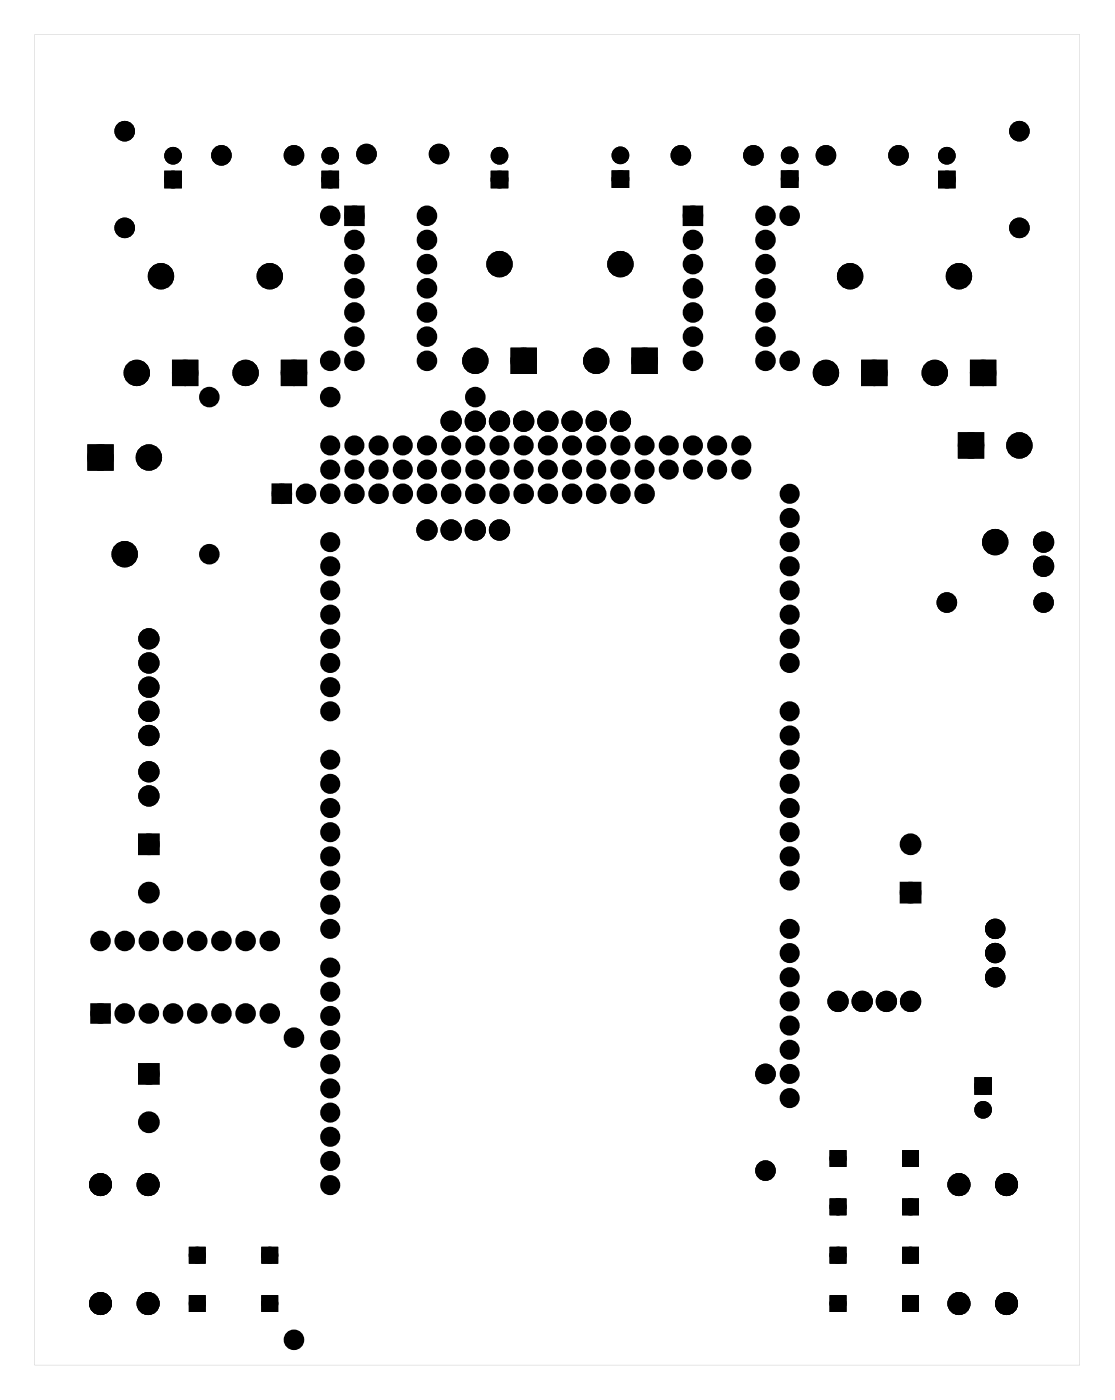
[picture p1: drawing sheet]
<svg xmlns="http://www.w3.org/2000/svg" width="117mm" height="147mm" viewBox="0 0 117 147" stroke-linecap="round" stroke-linejoin="round" font-family="sans-serif">
<g fill="#000">
<path d="M17.6 18.3h1.2v1.2h-1.2zM34.1 18.3h1.2v1.2h-1.2zM51.9 18.3h1.2v1.2h-1.2zM64.6 18.2h1.2v1.2h-1.2zM82.3 18.2h1.2v1.2h-1.2zM98.9 18.3h1.2v1.2h-1.2zM36.5 22h1.4v1.4h-1.4zM54.1 37h1.8v1.8h-1.8zM66.8 37h1.8v1.8h-1.8zM72.1 22h1.4v1.4h-1.4zM9.7 47.2h1.7v1.8h-1.7zM18.6 38.3h1.7v1.8h-1.7z"/>
<path d="M28.9 51.2h1.4v1.4h-1.4zM30 38.3h1.8v1.8h-1.8zM91 38.3h1.7v1.8h-1.7zM101.1 45.9h1.8v1.8h-1.8zM102.4 38.3h1.8v1.8h-1.8zM14.9 88h1.5v1.5h-1.5zM94.9 93h1.5v1.6h-1.5zM9.9 105.8h1.4v1.4h-1.4zM14.9 112.1h1.5v1.5h-1.5zM102.7 113.5h1.2v1.2h-1.2z"/>
<path d="M3.6 3.6h109.8v139.8h-109.8zM3.6 3.6v139.8h109.8v-139.8z"/>
<path d="M20 136.2v1.5h1.5v-1.5zM20.2 137a.5 .5 0 0 1 1 0 .5 .5 0 0 1-1 0z"/>
<path d="M20 131.1v1.5h1.5v-1.5zM20.2 131.9a.5 .5 0 0 1 1 0 .5 .5 0 0 1-1 0z"/>
<path d="M20 136.2v1.5h1.5v-1.5zM20.2 137a.5 .5 0 0 1 1 0 .5 .5 0 0 1-1 0z"/>
<path d="M20 131.1v1.5h1.5v-1.5zM20.2 131.9a.5 .5 0 0 1 1 0 .5 .5 0 0 1-1 0z"/>
<path d="M20 136.2v1.5h1.5v-1.5zM20.2 137a.5 .5 0 0 1 1 0 .5 .5 0 0 1-1 0z"/>
<path d="M20 131.1v1.5h1.5v-1.5zM20.2 131.9a.5 .5 0 0 1 1 0 .5 .5 0 0 1-1 0z"/>
<path d="M27.6 136.2v1.5h1.5v-1.5zM27.8 137a.5 .5 0 0 1 1 0 .5 .5 0 0 1-1 0z"/>
<path d="M27.6 131.1v1.5h1.5v-1.5zM27.8 131.9a.5 .5 0 0 1 1 0 .5 .5 0 0 1-1 0z"/>
<path d="M27.6 136.2v1.5h1.5v-1.5zM27.8 137a.5 .5 0 0 1 1 0 .5 .5 0 0 1-1 0z"/>
<path d="M27.6 131.1v1.5h1.5v-1.5zM27.8 131.9a.5 .5 0 0 1 1 0 .5 .5 0 0 1-1 0z"/>
<path d="M27.6 136.2v1.5h1.5v-1.5zM27.8 137a.5 .5 0 0 1 1 0 .5 .5 0 0 1-1 0z"/>
<path d="M27.6 131.1v1.5h1.5v-1.5zM27.8 131.9a.5 .5 0 0 1 1 0 .5 .5 0 0 1-1 0z"/>
<path d="M87.3 136.2v1.5h1.5v-1.5zM87.5 137a.5 .5 0 0 1 1 0 .5 .5 0 0 1-1 0z"/>
<path d="M87.3 131.1v1.5h1.5v-1.5zM87.5 131.9a.5 .5 0 0 1 1 0 .5 .5 0 0 1-1 0z"/>
<path d="M87.3 136.2v1.5h1.5v-1.5zM87.5 137a.5 .5 0 0 1 1 0 .5 .5 0 0 1-1 0z"/>
<path d="M87.3 131.1v1.5h1.5v-1.5zM87.5 131.9a.5 .5 0 0 1 1 0 .5 .5 0 0 1-1 0z"/>
<path d="M87.3 136.2v1.5h1.5v-1.5zM87.5 137a.5 .5 0 0 1 1 0 .5 .5 0 0 1-1 0z"/>
<path d="M87.3 131.1v1.5h1.5v-1.5zM87.5 131.9a.5 .5 0 0 1 1 0 .5 .5 0 0 1-1 0z"/>
<path d="M87.3 121v1.5h1.5v-1.5zM87.5 121.7a.5 .5 0 0 1 1 0 .5 .5 0 0 1-1 0z"/>
<path d="M87.3 126.1v1.5h1.5v-1.5zM87.5 126.8a.5 .5 0 0 1 1 0 .5 .5 0 0 1-1 0z"/>
<path d="M87.3 121v1.5h1.5v-1.5zM87.5 121.7a.5 .5 0 0 1 1 0 .5 .5 0 0 1-1 0z"/>
<path d="M87.3 126.1v1.5h1.5v-1.5zM87.5 126.8a.5 .5 0 0 1 1 0 .5 .5 0 0 1-1 0z"/>
<path d="M87.3 121v1.5h1.5v-1.5zM87.5 121.7a.5 .5 0 0 1 1 0 .5 .5 0 0 1-1 0z"/>
<path d="M87.3 126.1v1.5h1.5v-1.5zM87.5 126.8a.5 .5 0 0 1 1 0 .5 .5 0 0 1-1 0z"/>
<path d="M94.9 136.2v1.5h1.5v-1.5zM95.1 137a.5 .5 0 0 1 1 0 .5 .5 0 0 1-1 0z"/>
<path d="M94.9 131.1v1.5h1.5v-1.5zM95.1 131.9a.5 .5 0 0 1 1 0 .5 .5 0 0 1-1 0z"/>
<path d="M94.9 136.2v1.5h1.5v-1.5zM95.1 137a.5 .5 0 0 1 1 0 .5 .5 0 0 1-1 0z"/>
<path d="M94.9 131.1v1.5h1.5v-1.5zM95.1 131.9a.5 .5 0 0 1 1 0 .5 .5 0 0 1-1 0z"/>
<path d="M94.9 136.2v1.5h1.5v-1.5zM95.1 137a.5 .5 0 0 1 1 0 .5 .5 0 0 1-1 0z"/>
<path d="M94.9 131.1v1.5h1.5v-1.5zM95.1 131.9a.5 .5 0 0 1 1 0 .5 .5 0 0 1-1 0z"/>
<path d="M94.9 121v1.5h1.5v-1.5zM95.1 121.7a.5 .5 0 0 1 1 0 .5 .5 0 0 1-1 0z"/>
<path d="M94.9 126.1v1.5h1.5v-1.5zM95.1 126.8a.5 .5 0 0 1 1 0 .5 .5 0 0 1-1 0z"/>
<path d="M94.9 121v1.5h1.5v-1.5zM95.1 121.7a.5 .5 0 0 1 1 0 .5 .5 0 0 1-1 0z"/>
<path d="M94.9 126.1v1.5h1.5v-1.5zM95.1 126.8a.5 .5 0 0 1 1 0 .5 .5 0 0 1-1 0z"/>
<path d="M94.9 121v1.5h1.5v-1.5zM95.1 121.7a.5 .5 0 0 1 1 0 .5 .5 0 0 1-1 0z"/>
<path d="M94.9 126.1v1.5h1.5v-1.5zM95.1 126.8a.5 .5 0 0 1 1 0 .5 .5 0 0 1-1 0z"/>
</g>
<g fill="none" stroke="#000" stroke-width=".76" stroke-linecap="butt">
<path d="M36.5 22h1.4v1.4h-1.4zM72.1 22h1.4v1.4h-1.4zM28.9 51.2h1.4v1.4h-1.4zM14.9 88h1.5v1.5h-1.5zM94.9 93h1.5v1.6h-1.5zM9.9 105.8h1.4v1.4h-1.4zM14.9 112.1h1.5v1.5h-1.5z"/>
<circle cx="13.1" cy="13.8" r=".7"/>
<circle cx="23.3" cy="16.3" r=".7"/>
<circle cx="30.9" cy="16.3" r=".7"/>
<circle cx="38.5" cy="16.2" r=".7"/>
<circle cx="46.1" cy="16.2" r=".7"/>
<circle cx="71.5" cy="16.3" r=".7"/>
<circle cx="79.1" cy="16.3" r=".7"/>
<circle cx="86.8" cy="16.3" r=".7"/>
<circle cx="94.4" cy="16.3" r=".7"/>
<circle cx="107.1" cy="13.8" r=".7"/>
<circle cx="13.1" cy="23.9" r=".7"/>
<circle cx="34.7" cy="37.9" r=".7"/>
<circle cx="34.7" cy="22.7" r=".7"/>
<circle cx="37.2" cy="32.8" r=".7"/>
<circle cx="37.2" cy="25.2" r=".7"/>
<circle cx="37.2" cy="35.4" r=".7"/>
<circle cx="37.2" cy="37.9" r=".7"/>
<circle cx="37.2" cy="27.8" r=".7"/>
<circle cx="37.2" cy="30.3" r=".7"/>
<circle cx="37.2" cy="22.7" r=".7"/>
<circle cx="44.8" cy="30.3" r=".7"/>
<circle cx="44.8" cy="25.2" r=".7"/>
<circle cx="44.8" cy="27.8" r=".7"/>
<circle cx="44.8" cy="32.8" r=".7"/>
<circle cx="44.8" cy="37.9" r=".7"/>
<circle cx="44.8" cy="35.4" r=".7"/>
<circle cx="44.8" cy="22.7" r=".7"/>
<circle cx="72.8" cy="25.2" r=".7"/>
<circle cx="72.8" cy="27.8" r=".7"/>
<circle cx="72.8" cy="35.4" r=".7"/>
<circle cx="72.8" cy="30.3" r=".7"/>
<circle cx="72.8" cy="32.8" r=".7"/>
<circle cx="72.8" cy="37.9" r=".7"/>
<circle cx="72.8" cy="22.7" r=".7"/>
<circle cx="80.4" cy="35.4" r=".7"/>
<circle cx="80.4" cy="37.9" r=".7"/>
<circle cx="80.4" cy="25.2" r=".7"/>
<circle cx="80.4" cy="27.8" r=".7"/>
<circle cx="80.4" cy="30.3" r=".7"/>
<circle cx="80.4" cy="32.8" r=".7"/>
<circle cx="80.4" cy="22.7" r=".7"/>
<circle cx="82.9" cy="37.9" r=".7"/>
<circle cx="82.9" cy="22.7" r=".7"/>
<circle cx="107.1" cy="23.9" r=".7"/>
<circle cx="22" cy="58.2" r=".7"/>
<circle cx="22" cy="41.7" r=".7"/>
<circle cx="29.6" cy="51.9" r=".7"/>
<circle cx="32.1" cy="51.9" r=".7"/>
<circle cx="34.7" cy="41.7" r=".7"/>
<circle cx="34.7" cy="51.9" r=".7"/>
<circle cx="37.2" cy="51.9" r=".7"/>
<circle cx="39.8" cy="51.9" r=".7"/>
<circle cx="42.3" cy="51.9" r=".7"/>
<circle cx="44.8" cy="51.9" r=".7"/>
<circle cx="44.8" cy="55.7" r=".74"/>
<circle cx="47.4" cy="51.9" r=".7"/>
<circle cx="47.4" cy="55.7" r=".74"/>
<circle cx="47.4" cy="44.3" r=".74"/>
<circle cx="49.9" cy="41.7" r=".7"/>
<circle cx="49.9" cy="51.9" r=".7"/>
<circle cx="49.9" cy="55.7" r=".74"/>
<circle cx="49.9" cy="44.3" r=".74"/>
<circle cx="52.5" cy="51.9" r=".7"/>
<circle cx="52.5" cy="55.7" r=".74"/>
<circle cx="52.5" cy="44.3" r=".74"/>
<circle cx="55" cy="51.9" r=".7"/>
<circle cx="55" cy="44.3" r=".74"/>
<circle cx="57.5" cy="51.9" r=".7"/>
<circle cx="57.5" cy="44.3" r=".74"/>
<circle cx="60.1" cy="51.9" r=".7"/>
<circle cx="60.1" cy="44.3" r=".74"/>
<circle cx="62.6" cy="51.9" r=".7"/>
<circle cx="62.6" cy="44.3" r=".74"/>
<circle cx="65.2" cy="51.9" r=".7"/>
<circle cx="65.2" cy="44.3" r=".74"/>
<circle cx="67.7" cy="51.9" r=".7"/>
<circle cx="109.6" cy="57" r=".74"/>
<circle cx="109.6" cy="59.5" r=".74"/>
<circle cx="15.6" cy="77.3" r=".74"/>
<circle cx="15.6" cy="72.2" r=".74"/>
<circle cx="15.6" cy="74.7" r=".74"/>
<circle cx="15.6" cy="67.1" r=".74"/>
<circle cx="15.6" cy="69.7" r=".74"/>
<circle cx="99.5" cy="63.3" r=".7"/>
<circle cx="109.6" cy="63.3" r=".7"/>
<circle cx="10.6" cy="98.9" r=".7"/>
<circle cx="13.1" cy="98.9" r=".7"/>
<circle cx="15.6" cy="93.8" r=".76"/>
<circle cx="15.6" cy="88.7" r=".76"/>
<circle cx="15.6" cy="81.1" r=".74"/>
<circle cx="15.6" cy="83.6" r=".74"/>
<circle cx="15.6" cy="98.9" r=".7"/>
<circle cx="18.2" cy="98.9" r=".7"/>
<circle cx="20.7" cy="98.9" r=".7"/>
<circle cx="23.3" cy="98.9" r=".7"/>
<circle cx="25.8" cy="98.9" r=".7"/>
<circle cx="28.3" cy="98.9" r=".7"/>
<circle cx="95.6" cy="93.8" r=".76"/>
<circle cx="95.6" cy="88.7" r=".76"/>
<circle cx="10.6" cy="106.5" r=".7"/>
<circle cx="13.1" cy="106.5" r=".7"/>
<circle cx="15.6" cy="117.9" r=".76"/>
<circle cx="15.6" cy="112.8" r=".76"/>
<circle cx="15.6" cy="106.5" r=".7"/>
<circle cx="18.2" cy="106.5" r=".7"/>
<circle cx="20.7" cy="106.5" r=".7"/>
<circle cx="23.3" cy="106.5" r=".7"/>
<circle cx="25.8" cy="106.5" r=".7"/>
<circle cx="28.3" cy="106.5" r=".7"/>
<circle cx="30.9" cy="109" r=".7"/>
<circle cx="80.4" cy="112.8" r=".7"/>
<circle cx="88" cy="105.2" r=".74"/>
<circle cx="90.6" cy="105.2" r=".74"/>
<circle cx="93.1" cy="105.2" r=".74"/>
<circle cx="95.6" cy="105.2" r=".74"/>
<circle cx="80.4" cy="123" r=".7"/>
<circle cx="30.9" cy="140.8" r=".7"/>
</g>
<g fill="#000">
<circle cx="13.1" cy="13.8" r=".7"/>
<circle cx="18.2" cy="18.9" r=".6"/>
<circle cx="18.2" cy="16.4" r=".6"/>
<circle cx="23.3" cy="16.3" r=".7"/>
<circle cx="30.9" cy="16.3" r=".7"/>
<circle cx="34.7" cy="18.9" r=".6"/>
<circle cx="34.7" cy="16.4" r=".6"/>
<circle cx="38.5" cy="16.2" r=".7"/>
<circle cx="46.1" cy="16.2" r=".7"/>
<circle cx="52.5" cy="18.9" r=".6"/>
<circle cx="52.5" cy="16.4" r=".6"/>
<circle cx="65.2" cy="18.8" r=".6"/>
<circle cx="65.2" cy="16.3" r=".6"/>
<circle cx="71.5" cy="16.3" r=".7"/>
<circle cx="79.1" cy="16.3" r=".7"/>
<circle cx="82.9" cy="16.3" r=".6"/>
<circle cx="82.9" cy="18.8" r=".6"/>
<circle cx="86.8" cy="16.3" r=".7"/>
<circle cx="94.4" cy="16.3" r=".7"/>
<circle cx="99.5" cy="18.9" r=".6"/>
<circle cx="99.5" cy="16.4" r=".6"/>
<circle cx="107.1" cy="13.8" r=".7"/>
<circle cx="13.1" cy="23.9" r=".7"/>
<circle cx="14.4" cy="39.2" r=".89"/>
<circle cx="16.9" cy="29" r=".89"/>
<circle cx="19.4" cy="39.2" r=".89"/>
<circle cx="25.8" cy="39.2" r=".89"/>
<circle cx="28.3" cy="29" r=".89"/>
<circle cx="30.9" cy="39.2" r=".89"/>
<circle cx="34.7" cy="22.7" r=".7"/>
<circle cx="34.7" cy="37.9" r=".7"/>
<circle cx="37.2" cy="35.4" r=".7"/>
<circle cx="37.2" cy="30.3" r=".7"/>
<circle cx="37.2" cy="22.7" r=".7"/>
<circle cx="37.2" cy="25.2" r=".7"/>
<circle cx="37.2" cy="37.9" r=".7"/>
<circle cx="37.2" cy="27.8" r=".7"/>
<circle cx="37.2" cy="32.8" r=".7"/>
<circle cx="44.8" cy="30.3" r=".7"/>
<circle cx="44.8" cy="35.4" r=".7"/>
<circle cx="44.8" cy="22.7" r=".7"/>
<circle cx="44.8" cy="25.2" r=".7"/>
<circle cx="44.8" cy="37.9" r=".7"/>
<circle cx="44.8" cy="32.8" r=".7"/>
<circle cx="44.8" cy="27.8" r=".7"/>
<circle cx="49.9" cy="37.9" r=".89"/>
<circle cx="52.5" cy="27.8" r=".89"/>
<circle cx="55" cy="37.9" r=".89"/>
<circle cx="62.6" cy="37.9" r=".89"/>
<circle cx="65.2" cy="27.8" r=".89"/>
<circle cx="67.7" cy="37.9" r=".89"/>
<circle cx="72.8" cy="30.3" r=".7"/>
<circle cx="72.8" cy="35.4" r=".7"/>
<circle cx="72.8" cy="22.7" r=".7"/>
<circle cx="72.8" cy="25.2" r=".7"/>
<circle cx="72.8" cy="37.9" r=".7"/>
<circle cx="72.8" cy="32.8" r=".7"/>
<circle cx="72.8" cy="27.8" r=".7"/>
<circle cx="80.4" cy="30.3" r=".7"/>
<circle cx="80.4" cy="35.4" r=".7"/>
<circle cx="80.4" cy="22.7" r=".7"/>
<circle cx="80.4" cy="25.2" r=".7"/>
<circle cx="80.4" cy="37.9" r=".7"/>
<circle cx="80.4" cy="32.8" r=".7"/>
<circle cx="80.4" cy="27.8" r=".7"/>
<circle cx="82.9" cy="22.7" r=".7"/>
<circle cx="82.9" cy="37.9" r=".7"/>
<circle cx="86.8" cy="39.2" r=".89"/>
<circle cx="89.3" cy="29" r=".89"/>
<circle cx="91.8" cy="39.2" r=".89"/>
<circle cx="98.2" cy="39.2" r=".89"/>
<circle cx="100.7" cy="29" r=".89"/>
<circle cx="103.3" cy="39.2" r=".89"/>
<circle cx="107.1" cy="23.9" r=".7"/>
<circle cx="10.6" cy="48.1" r=".89"/>
<circle cx="13.1" cy="58.2" r=".89"/>
<circle cx="15.6" cy="48.1" r=".89"/>
<circle cx="22" cy="41.7" r=".7"/>
<circle cx="22" cy="58.2" r=".7"/>
<circle cx="29.6" cy="51.9" r=".7"/>
<circle cx="32.1" cy="51.9" r=".7"/>
<circle cx="34.7" cy="41.7" r=".7"/>
<circle cx="34.7" cy="51.9" r=".7"/>
<circle cx="34.7" cy="49.3" r=".71"/>
<circle cx="34.7" cy="46.8" r=".71"/>
<circle cx="34.7" cy="57" r=".71"/>
<circle cx="34.7" cy="59.5" r=".71"/>
<circle cx="37.2" cy="51.9" r=".7"/>
<circle cx="37.2" cy="49.3" r=".71"/>
<circle cx="37.2" cy="46.8" r=".71"/>
<circle cx="39.8" cy="51.9" r=".7"/>
<circle cx="39.8" cy="49.3" r=".71"/>
<circle cx="39.8" cy="46.8" r=".71"/>
<circle cx="42.3" cy="51.9" r=".7"/>
<circle cx="42.3" cy="49.3" r=".71"/>
<circle cx="42.3" cy="46.8" r=".71"/>
<circle cx="44.8" cy="51.9" r=".7"/>
<circle cx="44.8" cy="49.3" r=".71"/>
<circle cx="44.8" cy="46.8" r=".71"/>
<circle cx="44.8" cy="55.7" r=".74"/>
<circle cx="47.4" cy="51.9" r=".7"/>
<circle cx="47.4" cy="49.3" r=".71"/>
<circle cx="47.4" cy="46.8" r=".71"/>
<circle cx="47.4" cy="55.7" r=".74"/>
<circle cx="47.4" cy="44.3" r=".74"/>
<circle cx="49.9" cy="41.7" r=".7"/>
<circle cx="49.9" cy="51.9" r=".7"/>
<circle cx="49.9" cy="49.3" r=".71"/>
<circle cx="49.9" cy="46.8" r=".71"/>
<circle cx="49.9" cy="55.7" r=".74"/>
<circle cx="49.9" cy="44.3" r=".74"/>
<circle cx="52.5" cy="51.9" r=".7"/>
<circle cx="52.5" cy="49.3" r=".71"/>
<circle cx="52.5" cy="46.8" r=".71"/>
<circle cx="52.5" cy="55.7" r=".74"/>
<circle cx="52.5" cy="44.3" r=".74"/>
<circle cx="55" cy="51.9" r=".7"/>
<circle cx="55" cy="49.3" r=".71"/>
<circle cx="55" cy="46.8" r=".71"/>
<circle cx="55" cy="44.3" r=".74"/>
<circle cx="57.5" cy="51.9" r=".7"/>
<circle cx="57.5" cy="49.3" r=".71"/>
<circle cx="57.5" cy="46.8" r=".71"/>
<circle cx="57.5" cy="44.3" r=".74"/>
<circle cx="60.1" cy="51.9" r=".7"/>
<circle cx="60.1" cy="49.3" r=".71"/>
<circle cx="60.1" cy="46.8" r=".71"/>
<circle cx="60.1" cy="44.3" r=".74"/>
<circle cx="62.6" cy="51.9" r=".7"/>
<circle cx="62.6" cy="49.3" r=".71"/>
<circle cx="62.6" cy="46.8" r=".71"/>
<circle cx="62.6" cy="44.3" r=".74"/>
<circle cx="65.2" cy="51.9" r=".7"/>
<circle cx="65.2" cy="49.3" r=".71"/>
<circle cx="65.2" cy="46.8" r=".71"/>
<circle cx="65.2" cy="44.3" r=".74"/>
<circle cx="67.7" cy="51.9" r=".7"/>
<circle cx="67.7" cy="49.3" r=".71"/>
<circle cx="67.7" cy="46.8" r=".71"/>
<circle cx="70.2" cy="49.3" r=".71"/>
<circle cx="70.2" cy="46.8" r=".71"/>
<circle cx="72.8" cy="49.3" r=".71"/>
<circle cx="72.8" cy="46.8" r=".71"/>
<circle cx="75.3" cy="49.3" r=".71"/>
<circle cx="75.3" cy="46.8" r=".71"/>
<circle cx="77.9" cy="49.3" r=".71"/>
<circle cx="77.9" cy="46.8" r=".71"/>
<circle cx="82.9" cy="51.9" r=".71"/>
<circle cx="82.9" cy="54.4" r=".71"/>
<circle cx="82.9" cy="59.5" r=".71"/>
<circle cx="82.9" cy="57" r=".71"/>
<circle cx="102" cy="46.8" r=".89"/>
<circle cx="104.5" cy="57" r=".89"/>
<circle cx="107.1" cy="46.8" r=".89"/>
<circle cx="109.6" cy="59.5" r=".74"/>
<circle cx="109.6" cy="57" r=".74"/>
<circle cx="15.6" cy="72.2" r=".74"/>
<circle cx="15.6" cy="74.7" r=".74"/>
<circle cx="15.6" cy="67.1" r=".74"/>
<circle cx="15.6" cy="69.7" r=".74"/>
<circle cx="15.6" cy="77.3" r=".74"/>
<circle cx="34.7" cy="62" r=".71"/>
<circle cx="34.7" cy="72.2" r=".71"/>
<circle cx="34.7" cy="64.6" r=".71"/>
<circle cx="34.7" cy="74.7" r=".71"/>
<circle cx="34.7" cy="79.8" r=".71"/>
<circle cx="34.7" cy="67.1" r=".71"/>
<circle cx="34.7" cy="69.7" r=".71"/>
<circle cx="82.9" cy="62" r=".71"/>
<circle cx="82.9" cy="77.3" r=".71"/>
<circle cx="82.9" cy="64.6" r=".71"/>
<circle cx="82.9" cy="74.7" r=".71"/>
<circle cx="82.9" cy="67.1" r=".71"/>
<circle cx="82.9" cy="69.7" r=".71"/>
<circle cx="82.9" cy="79.8" r=".71"/>
<circle cx="99.5" cy="63.3" r=".7"/>
<circle cx="109.6" cy="63.3" r=".7"/>
<circle cx="10.6" cy="98.9" r=".7"/>
<circle cx="13.1" cy="98.9" r=".7"/>
<circle cx="15.6" cy="88.7" r=".76"/>
<circle cx="15.6" cy="93.8" r=".76"/>
<circle cx="15.6" cy="83.6" r=".74"/>
<circle cx="15.6" cy="81.1" r=".74"/>
<circle cx="15.6" cy="98.9" r=".7"/>
<circle cx="18.2" cy="98.9" r=".7"/>
<circle cx="20.7" cy="98.9" r=".7"/>
<circle cx="23.3" cy="98.9" r=".7"/>
<circle cx="25.8" cy="98.9" r=".7"/>
<circle cx="28.3" cy="98.9" r=".7"/>
<circle cx="34.7" cy="97.6" r=".71"/>
<circle cx="34.7" cy="82.4" r=".71"/>
<circle cx="34.7" cy="84.9" r=".71"/>
<circle cx="34.7" cy="87.4" r=".71"/>
<circle cx="34.7" cy="90" r=".71"/>
<circle cx="34.7" cy="92.5" r=".71"/>
<circle cx="34.7" cy="95.1" r=".71"/>
<circle cx="82.9" cy="97.6" r=".71"/>
<circle cx="82.9" cy="82.4" r=".71"/>
<circle cx="82.9" cy="84.9" r=".71"/>
<circle cx="82.9" cy="87.4" r=".71"/>
<circle cx="82.9" cy="90" r=".71"/>
<circle cx="82.9" cy="92.5" r=".71"/>
<circle cx="95.6" cy="88.7" r=".76"/>
<circle cx="95.6" cy="93.8" r=".76"/>
<circle cx="104.5" cy="97.6" r=".72"/>
<circle cx="10.6" cy="106.5" r=".7"/>
<circle cx="13.1" cy="106.5" r=".7"/>
<circle cx="15.6" cy="112.8" r=".76"/>
<circle cx="15.6" cy="117.9" r=".76"/>
<circle cx="15.6" cy="106.5" r=".7"/>
<circle cx="18.2" cy="106.5" r=".7"/>
<circle cx="20.7" cy="106.5" r=".7"/>
<circle cx="23.3" cy="106.5" r=".7"/>
<circle cx="25.8" cy="106.5" r=".7"/>
<circle cx="28.3" cy="106.5" r=".7"/>
<circle cx="30.9" cy="109" r=".7"/>
<circle cx="34.7" cy="119.4" r=".71"/>
<circle cx="34.7" cy="101.7" r=".71"/>
<circle cx="34.7" cy="106.7" r=".71"/>
<circle cx="34.7" cy="109.3" r=".71"/>
<circle cx="34.7" cy="104.2" r=".71"/>
<circle cx="34.7" cy="111.8" r=".71"/>
<circle cx="34.7" cy="116.9" r=".71"/>
<circle cx="34.7" cy="114.4" r=".71"/>
<circle cx="80.4" cy="112.8" r=".7"/>
<circle cx="82.9" cy="102.7" r=".71"/>
<circle cx="82.9" cy="100.1" r=".71"/>
<circle cx="82.9" cy="110.3" r=".71"/>
<circle cx="82.9" cy="107.8" r=".71"/>
<circle cx="82.9" cy="105.2" r=".71"/>
<circle cx="82.9" cy="112.8" r=".71"/>
<circle cx="82.9" cy="115.4" r=".71"/>
<circle cx="88" cy="105.2" r=".74"/>
<circle cx="90.6" cy="105.2" r=".74"/>
<circle cx="93.1" cy="105.2" r=".74"/>
<circle cx="95.6" cy="105.2" r=".74"/>
<circle cx="103.3" cy="114.1" r=".6"/>
<circle cx="103.3" cy="116.6" r=".6"/>
<circle cx="104.5" cy="100.1" r=".72"/>
<circle cx="104.5" cy="102.7" r=".72"/>
<circle cx="10.6" cy="137" r=".84"/>
<circle cx="10.6" cy="124.5" r=".84"/>
<circle cx="15.6" cy="137" r=".84"/>
<circle cx="15.6" cy="124.5" r=".84"/>
<circle cx="20.7" cy="137" r=".63"/>
<circle cx="20.7" cy="131.9" r=".63"/>
<circle cx="28.3" cy="131.9" r=".63"/>
<circle cx="28.3" cy="137" r=".63"/>
<circle cx="34.7" cy="124.5" r=".71"/>
<circle cx="34.7" cy="122" r=".71"/>
<circle cx="80.4" cy="123" r=".7"/>
<circle cx="88" cy="137" r=".63"/>
<circle cx="88" cy="131.9" r=".63"/>
<circle cx="88" cy="121.7" r=".63"/>
<circle cx="88" cy="126.8" r=".63"/>
<circle cx="95.6" cy="131.9" r=".63"/>
<circle cx="95.6" cy="137" r=".63"/>
<circle cx="95.6" cy="121.7" r=".63"/>
<circle cx="95.6" cy="126.8" r=".63"/>
<circle cx="100.7" cy="124.5" r=".84"/>
<circle cx="100.7" cy="137" r=".84"/>
<circle cx="105.7" cy="124.5" r=".84"/>
<circle cx="105.7" cy="137" r=".84"/>
<circle cx="30.9" cy="140.8" r=".7"/>
</g>
<g fill="none" stroke="#000" stroke-width=".99" stroke-linecap="butt">
<path d="M18.6 38.3h1.7v1.8h-1.7zM30 38.3h1.8v1.8h-1.8zM54.1 37h1.8v1.8h-1.8zM66.8 37h1.8v1.8h-1.8zM91 38.3h1.7v1.8h-1.7zM102.4 38.3h1.8v1.8h-1.8zM9.7 47.2h1.7v1.8h-1.7zM101.1 45.9h1.8v1.8h-1.8z"/>
<circle cx="14.4" cy="39.2" r=".89"/>
<circle cx="16.9" cy="29" r=".89"/>
<circle cx="19.4" cy="39.2" r=".89"/>
<circle cx="25.8" cy="39.2" r=".89"/>
<circle cx="28.3" cy="29" r=".89"/>
<circle cx="30.9" cy="39.2" r=".89"/>
<circle cx="49.9" cy="37.9" r=".89"/>
<circle cx="52.5" cy="27.8" r=".89"/>
<circle cx="55" cy="37.9" r=".89"/>
<circle cx="62.6" cy="37.9" r=".89"/>
<circle cx="65.2" cy="27.8" r=".89"/>
<circle cx="67.7" cy="37.9" r=".89"/>
<circle cx="86.8" cy="39.2" r=".89"/>
<circle cx="89.3" cy="29" r=".89"/>
<circle cx="91.8" cy="39.2" r=".89"/>
<circle cx="98.2" cy="39.2" r=".89"/>
<circle cx="100.7" cy="29" r=".89"/>
<circle cx="103.3" cy="39.2" r=".89"/>
<circle cx="10.6" cy="48.1" r=".89"/>
<circle cx="13.1" cy="58.2" r=".89"/>
<circle cx="15.6" cy="48.1" r=".89"/>
<circle cx="102" cy="46.8" r=".89"/>
<circle cx="104.5" cy="57" r=".89"/>
<circle cx="107.1" cy="46.8" r=".89"/>
</g>
<g fill="none" stroke="#000" stroke-width=".65" stroke-linecap="butt">
<path d="M17.6 18.3h1.2v1.2h-1.2zM34.1 18.3h1.2v1.2h-1.2zM51.9 18.3h1.2v1.2h-1.2zM64.6 18.2h1.2v1.2h-1.2zM82.3 18.2h1.2v1.2h-1.2zM98.9 18.3h1.2v1.2h-1.2zM102.7 113.5h1.2v1.2h-1.2z"/>
<circle cx="18.2" cy="16.4" r=".6"/>
<circle cx="18.2" cy="18.9" r=".6"/>
<circle cx="34.7" cy="16.4" r=".6"/>
<circle cx="34.7" cy="18.9" r=".6"/>
<circle cx="52.5" cy="16.4" r=".6"/>
<circle cx="52.5" cy="18.9" r=".6"/>
<circle cx="65.2" cy="16.3" r=".6"/>
<circle cx="65.2" cy="18.8" r=".6"/>
<circle cx="82.9" cy="16.3" r=".6"/>
<circle cx="82.9" cy="18.8" r=".6"/>
<circle cx="99.5" cy="16.4" r=".6"/>
<circle cx="99.5" cy="18.9" r=".6"/>
<circle cx="103.3" cy="114.1" r=".6"/>
<circle cx="103.3" cy="116.6" r=".6"/>
</g>
<g fill="none" stroke="#000" stroke-width=".69" stroke-linecap="butt">
<circle cx="34.7" cy="46.8" r=".71"/>
<circle cx="34.7" cy="49.3" r=".71"/>
<circle cx="34.7" cy="59.5" r=".71"/>
<circle cx="34.7" cy="57" r=".71"/>
<circle cx="37.2" cy="46.8" r=".71"/>
<circle cx="37.2" cy="49.3" r=".71"/>
<circle cx="39.8" cy="46.8" r=".71"/>
<circle cx="39.8" cy="49.3" r=".71"/>
<circle cx="42.3" cy="49.3" r=".71"/>
<circle cx="42.3" cy="46.8" r=".71"/>
<circle cx="44.8" cy="46.8" r=".71"/>
<circle cx="44.8" cy="49.3" r=".71"/>
<circle cx="47.4" cy="46.8" r=".71"/>
<circle cx="47.4" cy="49.3" r=".71"/>
<circle cx="49.9" cy="49.3" r=".71"/>
<circle cx="49.9" cy="46.8" r=".71"/>
<circle cx="52.5" cy="46.8" r=".71"/>
<circle cx="52.5" cy="49.3" r=".71"/>
<circle cx="55" cy="46.8" r=".71"/>
<circle cx="55" cy="49.3" r=".71"/>
<circle cx="57.5" cy="49.3" r=".71"/>
<circle cx="57.5" cy="46.8" r=".71"/>
<circle cx="60.1" cy="46.8" r=".71"/>
<circle cx="60.1" cy="49.3" r=".71"/>
<circle cx="62.6" cy="46.8" r=".71"/>
<circle cx="62.6" cy="49.3" r=".71"/>
<circle cx="65.2" cy="49.3" r=".71"/>
<circle cx="65.2" cy="46.8" r=".71"/>
<circle cx="67.7" cy="46.8" r=".71"/>
<circle cx="67.7" cy="49.3" r=".71"/>
<circle cx="70.2" cy="46.8" r=".71"/>
<circle cx="70.2" cy="49.3" r=".71"/>
<circle cx="72.8" cy="46.8" r=".71"/>
<circle cx="72.8" cy="49.3" r=".71"/>
<circle cx="75.3" cy="49.3" r=".71"/>
<circle cx="75.3" cy="46.8" r=".71"/>
<circle cx="77.9" cy="46.8" r=".71"/>
<circle cx="77.9" cy="49.3" r=".71"/>
<circle cx="82.9" cy="51.9" r=".71"/>
<circle cx="82.9" cy="54.4" r=".71"/>
<circle cx="82.9" cy="57" r=".71"/>
<circle cx="82.9" cy="59.5" r=".71"/>
<circle cx="34.7" cy="74.7" r=".71"/>
<circle cx="34.7" cy="69.7" r=".71"/>
<circle cx="34.7" cy="72.2" r=".71"/>
<circle cx="34.7" cy="64.6" r=".71"/>
<circle cx="34.7" cy="79.8" r=".71"/>
<circle cx="34.7" cy="62" r=".71"/>
<circle cx="34.7" cy="67.1" r=".71"/>
<circle cx="82.9" cy="77.3" r=".71"/>
<circle cx="82.9" cy="64.6" r=".71"/>
<circle cx="82.9" cy="79.8" r=".71"/>
<circle cx="82.9" cy="74.7" r=".71"/>
<circle cx="82.9" cy="62" r=".71"/>
<circle cx="82.9" cy="69.7" r=".71"/>
<circle cx="82.9" cy="67.1" r=".71"/>
<circle cx="34.7" cy="84.9" r=".71"/>
<circle cx="34.7" cy="95.1" r=".71"/>
<circle cx="34.7" cy="90" r=".71"/>
<circle cx="34.7" cy="82.4" r=".71"/>
<circle cx="34.7" cy="97.6" r=".71"/>
<circle cx="34.7" cy="92.5" r=".71"/>
<circle cx="34.7" cy="87.4" r=".71"/>
<circle cx="82.9" cy="84.9" r=".71"/>
<circle cx="82.9" cy="92.5" r=".71"/>
<circle cx="82.9" cy="87.4" r=".71"/>
<circle cx="82.9" cy="82.4" r=".71"/>
<circle cx="82.9" cy="97.6" r=".71"/>
<circle cx="82.9" cy="90" r=".71"/>
<circle cx="104.5" cy="97.6" r=".72"/>
<circle cx="34.7" cy="106.7" r=".71"/>
<circle cx="34.7" cy="116.9" r=".71"/>
<circle cx="34.7" cy="101.7" r=".71"/>
<circle cx="34.7" cy="114.4" r=".71"/>
<circle cx="34.7" cy="111.8" r=".71"/>
<circle cx="34.7" cy="119.4" r=".71"/>
<circle cx="34.7" cy="109.3" r=".71"/>
<circle cx="34.7" cy="104.2" r=".71"/>
<circle cx="82.9" cy="110.3" r=".71"/>
<circle cx="82.9" cy="112.8" r=".71"/>
<circle cx="82.9" cy="115.4" r=".71"/>
<circle cx="82.9" cy="105.2" r=".71"/>
<circle cx="82.9" cy="107.8" r=".71"/>
<circle cx="82.9" cy="102.7" r=".71"/>
<circle cx="82.9" cy="100.1" r=".71"/>
<circle cx="104.5" cy="102.7" r=".72"/>
<circle cx="104.5" cy="100.1" r=".72"/>
<circle cx="34.7" cy="122" r=".71"/>
<circle cx="34.7" cy="124.5" r=".71"/>
</g>
<g fill="none" stroke="#000" stroke-width=".51">
<circle cx="20.7" cy="131.9" r=".63"/>
<circle cx="20.7" cy="137" r=".63"/>
<circle cx="28.3" cy="131.9" r=".63"/>
<circle cx="28.3" cy="137" r=".63"/>
<circle cx="88" cy="131.9" r=".63"/>
<circle cx="88" cy="137" r=".63"/>
<circle cx="88" cy="121.7" r=".63"/>
<circle cx="88" cy="126.8" r=".63"/>
<circle cx="95.6" cy="131.9" r=".63"/>
<circle cx="95.6" cy="137" r=".63"/>
<circle cx="95.6" cy="121.7" r=".63"/>
<circle cx="95.6" cy="126.8" r=".63"/>
</g>
<g fill="none" stroke="#000" stroke-width=".25">
<path d="M20 136.2h1.5v1.5h-1.5zM20 131.1h1.5v1.5h-1.5zM27.6 136.2h1.5v1.5h-1.5zM27.6 131.1h1.5v1.5h-1.5zM87.3 121h1.5v1.5h-1.5zM87.3 126.1h1.5v1.5h-1.5zM87.3 136.2h1.5v1.5h-1.5zM87.3 131.1h1.5v1.5h-1.5zM94.9 121h1.5v1.5h-1.5zM94.9 126.1h1.5v1.5h-1.5zM94.9 136.2h1.5v1.5h-1.5zM94.9 131.1h1.5v1.5h-1.5z"/>
<circle cx="20.7" cy="131.9" r=".5"/>
<circle cx="20.7" cy="137" r=".5"/>
<circle cx="28.3" cy="131.9" r=".5"/>
<circle cx="28.3" cy="137" r=".5"/>
<circle cx="88" cy="121.7" r=".5"/>
<circle cx="88" cy="126.8" r=".5"/>
<circle cx="88" cy="131.9" r=".5"/>
<circle cx="88" cy="137" r=".5"/>
<circle cx="95.6" cy="121.7" r=".5"/>
<circle cx="95.6" cy="126.8" r=".5"/>
<circle cx="95.6" cy="131.9" r=".5"/>
<circle cx="95.6" cy="137" r=".5"/>
</g>
<g fill="none" stroke="#000" stroke-width=".73" stroke-linecap="butt">
<circle cx="10.6" cy="124.5" r=".84"/>
<circle cx="10.6" cy="137" r=".84"/>
<circle cx="15.6" cy="124.5" r=".84"/>
<circle cx="15.6" cy="137" r=".84"/>
<circle cx="100.7" cy="124.5" r=".84"/>
<circle cx="100.7" cy="137" r=".84"/>
<circle cx="105.7" cy="124.5" r=".84"/>
<circle cx="105.7" cy="137" r=".84"/>
</g>
</svg>
